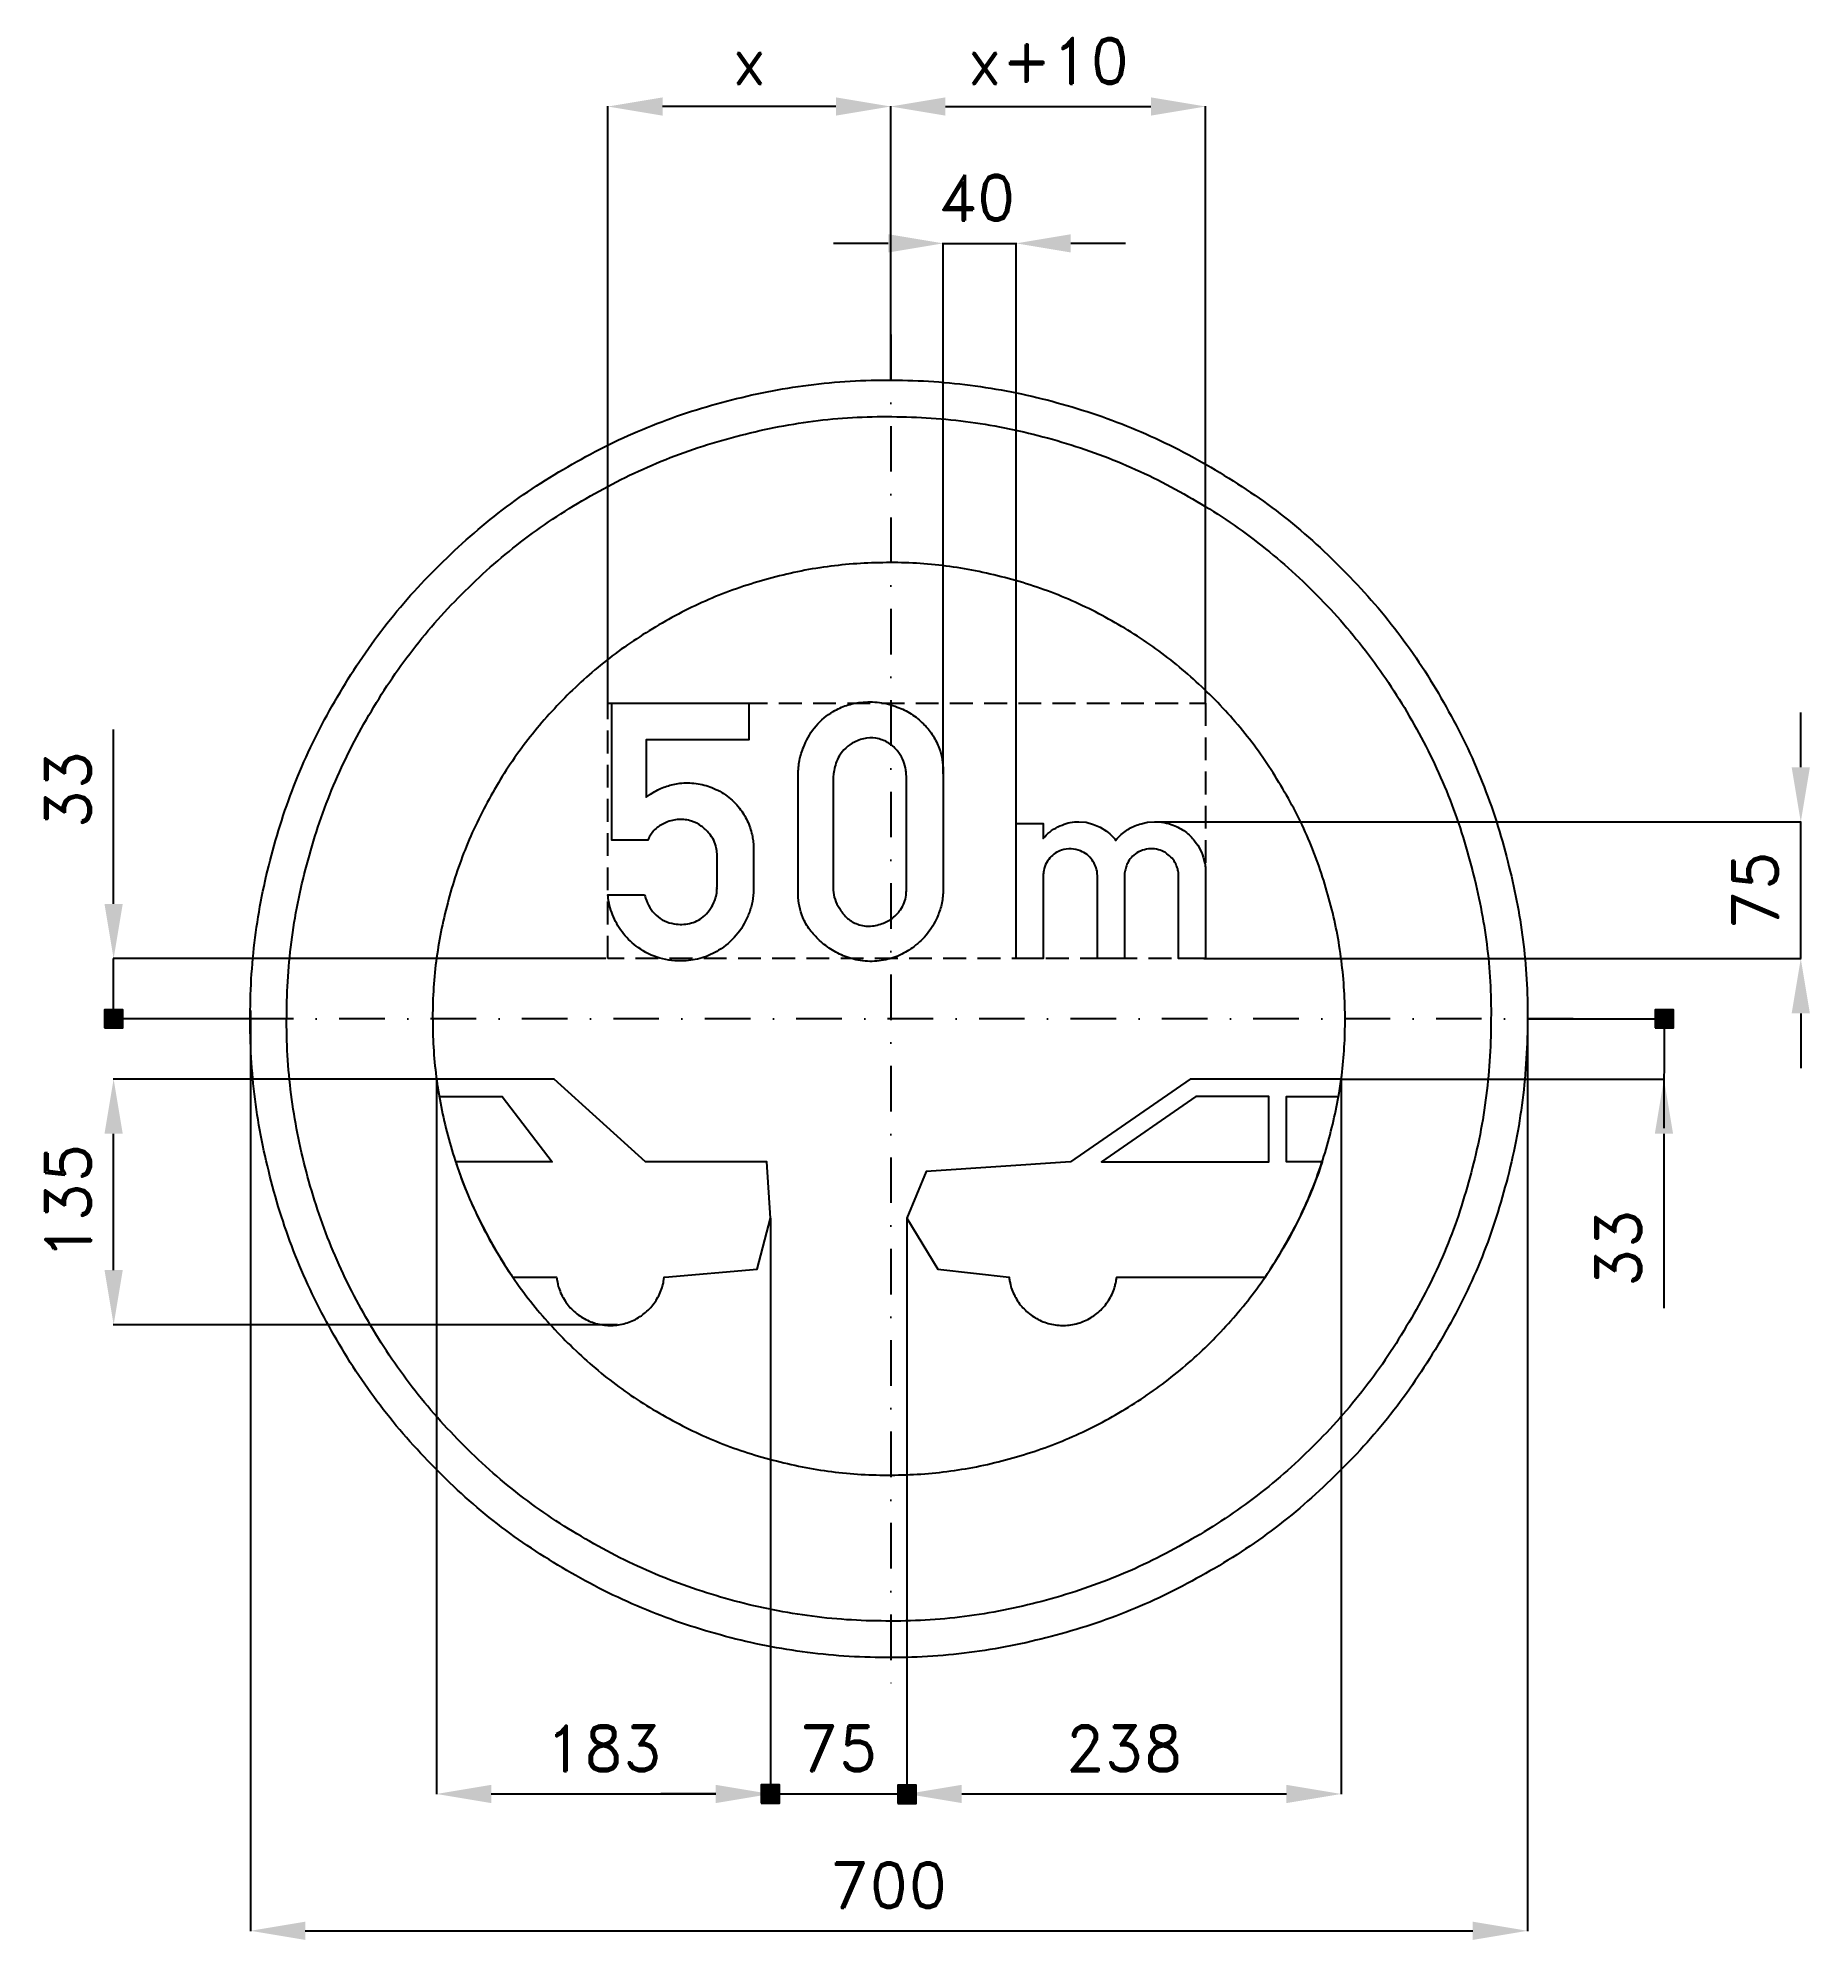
# Model space of a CAD drawing. Header units: millimetres. Extents: x -466 to 505, y -505 to 538.
import ezdxf

# ---------------------------------------------------------------- set-up
doc = ezdxf.new("R2010")
doc.units = ezdxf.units.MM
doc.header["$LTSCALE"] = 5
doc.linetypes.add('ČERCHOVANÁX2', pattern=[2, 1, -0.5, 0, -0.5])
doc.linetypes.add('ČÁRKOVANÁX2', pattern=[1.5, 1, -0.5])
doc.layers.add('Kóty', color=2, linetype='Continuous')
doc.layers.add('Značka', color=7, linetype='Continuous')
doc.styles.get("Standard").update_dxf_attribs({"font": 'romand.shx', "height": 25})
doc.dimstyles.get("Standard").update_dxf_attribs({"dimtxt": 25, "dimasz": 30, "dimexe": 0.18, "dimexo": 0.0625, "dimgap": 12.5, "dimtad": 1, "dimdec": 0, "dimzin": 0, "dimdsep": 46, "dimtxsty": 'Standard', "dimcen": 0.09, "dimadec": 0, "dimazin": 0, "dimtfac": 1, "dimtdec": 0, "dimtofl": 0, "dimtmove": 0, "dimatfit": 3, "dimfxl": 1, "dimtolj": 1, "dimtzin": 0, "dimarcsym": 0})

msp = doc.modelspace()

# ---------------------------------------------------------------- texts
at = {"layer": 'Kóty', "char_height": 25, "attachment_point": 5}
for s, insert in [('\\A1;x+10', (87.3, 525)), ('\\A1;x', (-76.5, 525)), ('\\A1;40', (48.1, 450))]:
    msp.add_mtext(s, dxfattribs=dict(at, insert=insert))
at = {"layer": 'Kóty', "char_height": 25, "attachment_point": 5, "rotation": 90}
for insert in [(-449.9, 125.7), (399.8, -125.7)]:
    msp.add_mtext('\\A1;33', dxfattribs=dict(at, insert=insert))

# ---------------------------------------------------------------- blocks, each defined once
blk = doc.blocks.new('*D2')
at = {"layer": 'Defpoints', "color": 0, "transparency": 16777216}
for p in [(-349.9, 4.7), (350, -4.5), (350, -499.8)]:
    blk.add_point(p, dxfattribs=at)
at = {"layer": 'Kóty', "color": 0, "lineweight": -2, "transparency": 16777216}
for p, q in [((-349.9, 4.6), (-349.9, -500)), ((350, -4.5), (350, -500)), ((-319.9, -499.8), (320, -499.8))]:
    blk.add_line(p, q, dxfattribs=at)
at = {"layer": 'Kóty', "color": 0, "transparency": 16777216}
for points in [[(-319.9, -494.8), (-319.9, -504.8), (-349.9, -499.8)], [(320, -494.8), (320, -504.8), (350, -499.8)]]:
    blk.add_solid(points, dxfattribs=at)
at = {"layer": 'Kóty', "color": 0, "transparency": 16777216, "insert": (0, -474.8), "char_height": 25, "attachment_point": 5}
blk.add_mtext('\\A1;700', dxfattribs=at)
blk = doc.blocks.new('*D4')
at = {"layer": 'Defpoints', "color": 0, "transparency": 16777216}
for p in [(-424.9, -33), (-183.5, -33), (-148.6, -167.7)]:
    blk.add_point(p, dxfattribs=at)
at = {"layer": 'Kóty', "color": 0, "lineweight": -2, "transparency": 16777216}
for p, q in [((-183.6, -33), (-425.1, -33)), ((-424.9, -137.7), (-424.9, -63)), ((-148.7, -167.7), (-425.1, -167.7))]:
    blk.add_line(p, q, dxfattribs=at)
at = {"layer": 'Kóty', "color": 0, "transparency": 16777216}
for points in [[(-429.9, -63), (-419.9, -63), (-424.9, -33)], [(-429.9, -137.7), (-419.9, -137.7), (-424.9, -167.7)]]:
    blk.add_solid(points, dxfattribs=at)
at = {"layer": 'Kóty', "color": 0, "transparency": 16777216, "insert": (-449.9, -100.4), "char_height": 25, "attachment_point": 5, "rotation": 90}
blk.add_mtext('\\A1;135', dxfattribs=at)
blk = doc.blocks.new('*D5')
at = {"layer": 'Defpoints', "color": 0, "transparency": 16777216}
for p in [(-247.9, -33), (-64.9, -109.2), (-64.9, -424.8)]:
    blk.add_point(p, dxfattribs=at)
at = {"layer": 'Kóty', "color": 0, "lineweight": -2, "transparency": 16777216}
for p, q in [((-247.9, -33.1), (-247.9, -425)), ((-64.9, -109.2), (-64.9, -425)), ((-217.9, -424.8), (-94.9, -424.8))]:
    blk.add_line(p, q, dxfattribs=at)
at = {"layer": 'Kóty', "color": 0, "transparency": 16777216}
for points in [[(-217.9, -419.8), (-217.9, -429.8), (-247.9, -424.8)], [(-94.9, -419.8), (-94.9, -429.8), (-64.9, -424.8)]]:
    blk.add_solid(points, dxfattribs=at)
at = {"layer": 'Kóty', "color": 0, "transparency": 16777216, "insert": (-156.4, -399.8), "char_height": 25, "attachment_point": 5}
blk.add_mtext('\\A1;183', dxfattribs=at)
blk = doc.blocks.new('*D6')
at = {"layer": 'Defpoints', "color": 0, "transparency": 16777216}
for p in [(247.9, -33), (9.9, -109.2), (247.9, -424.8)]:
    blk.add_point(p, dxfattribs=at)
at = {"layer": 'Kóty', "color": 0, "lineweight": -2, "transparency": 16777216}
for p, q in [((247.9, -33.1), (247.9, -425)), ((9.9, -109.2), (9.9, -425)), ((39.9, -424.8), (217.9, -424.8))]:
    blk.add_line(p, q, dxfattribs=at)
at = {"layer": 'Kóty', "color": 0, "transparency": 16777216}
for points in [[(39.9, -419.8), (39.9, -429.8), (9.9, -424.8)], [(217.9, -419.8), (217.9, -429.8), (247.9, -424.8)]]:
    blk.add_solid(points, dxfattribs=at)
at = {"layer": 'Kóty', "color": 0, "transparency": 16777216, "insert": (128.9, -399.8), "char_height": 25, "attachment_point": 5}
blk.add_mtext('\\A1;238', dxfattribs=at)
blk = doc.blocks.new('*D7')
at = {"layer": 'Defpoints', "color": 0, "transparency": 16777216}
for p in [(-64.9, -109.2), (9.9, -109.2), (9.9, -424.8)]:
    blk.add_point(p, dxfattribs=at)
at = {"layer": 'Kóty', "color": 0, "lineweight": -2, "transparency": 16777216}
for p, q in [((-64.9, -109.2), (-64.9, -425)), ((9.9, -109.3), (9.9, -425)), ((-94.9, -424.8), (-124.9, -424.8)), ((39.9, -424.8), (69.9, -424.8))]:
    blk.add_line(p, q, dxfattribs=at)
at = {"layer": 'Kóty', "color": 0, "transparency": 16777216}
for points in [[(-94.9, -419.8), (-94.9, -429.8), (-64.9, -424.8)], [(39.9, -419.8), (39.9, -429.8), (9.9, -424.8)]]:
    blk.add_solid(points, dxfattribs=at)
at = {"layer": 'Kóty', "color": 0, "transparency": 16777216, "insert": (-27.5, -399.8), "char_height": 25, "attachment_point": 5}
blk.add_mtext('\\A1;75', dxfattribs=at)
blk = doc.blocks.new('*D8')
at = {"layer": 'Defpoints', "color": 0, "transparency": 16777216}
for p in [(148.2, 107.9), (499.8, 107.9), (172.7, 33)]:
    blk.add_point(p, dxfattribs=at)
at = {"layer": 'Kóty', "color": 0, "lineweight": -2, "transparency": 16777216}
for p, q in [((499.8, 137.9), (499.8, 167.9)), ((148.2, 107.9), (500, 107.9)), ((172.8, 33), (500, 33)), ((499.8, 3), (499.8, -27))]:
    blk.add_line(p, q, dxfattribs=at)
at = {"layer": 'Kóty', "color": 0, "transparency": 16777216}
for points in [[(494.8, 137.9), (504.8, 137.9), (499.8, 107.9)], [(494.8, 3), (504.8, 3), (499.8, 33)]]:
    blk.add_solid(points, dxfattribs=at)
at = {"layer": 'Kóty', "color": 0, "transparency": 16777216, "insert": (474.8, 70.5), "char_height": 25, "attachment_point": 5, "rotation": 90}
blk.add_mtext('\\A1;75', dxfattribs=at)

# ---------------------------------------------------------------- dimensions: what is measured, and where the dimension line sits
at = {"layer": 'Kóty'}
for base, p1, p2, picture, middle in [((499.8, 107.9), (172.7, 33), (148.2, 107.9), '*D8', (474.8, 70.5)), ((-424.9, -33), (-148.6, -167.7), (-183.5, -33), '*D4', (-449.9, -100.4))]:
    dim = msp.add_linear_dim(base=base, p1=p1, p2=p2, angle=90, dimstyle='Standard', dxfattribs=at)
    dim.commit()
    dim.dimension.update_dxf_attribs({"geometry": picture, "text_midpoint": middle})
for base, p1, p2, picture, middle in [((350, -499.8), (-349.9, 4.7), (350, -4.5), '*D2', (0, -474.8)), ((-64.9, -424.8), (-247.9, -33), (-64.9, -109.2), '*D5', (-156.4, -399.8)), ((247.9, -424.8), (9.9, -109.2), (247.9, -33), '*D6', (128.9, -399.8)), ((9.9, -424.8), (-64.9, -109.2), (9.9, -109.2), '*D7', (-27.5, -399.8))]:
    dim = msp.add_linear_dim(base=base, p1=p1, p2=p2, dimstyle='Standard', dxfattribs=at)
    dim.commit()
    dim.dimension.update_dxf_attribs({"geometry": picture, "text_midpoint": middle})

# ---------------------------------------------------------------- hatches: boundary and pattern name
at = {"layer": 'Kóty'}
h = msp.add_hatch(color=256, dxfattribs=at)
h.dxf.hatch_style = 1
h.paths.add_polyline_path([(-429.9, -5), (-419.9, -5), (-419.9, 5), (-429.9, 5)])
h = msp.add_hatch(color=256, dxfattribs=at)
h.dxf.hatch_style = 1
h.paths.add_polyline_path([(420, -5), (430, -5), (430, 5), (420, 5)])
h = msp.add_hatch(color=256, dxfattribs=at)
h.dxf.hatch_style = 1
h.paths.add_polyline_path([(-69.9, -429.8), (-59.9, -429.8), (-59.9, -419.8), (-69.9, -419.8)])
h = msp.add_hatch(color=256, dxfattribs=at)
h.dxf.hatch_style = 1
h.paths.add_polyline_path([(4.9, -430), (14.9, -430), (14.9, -420), (4.9, -420)])

# ---------------------------------------------------------------- linework, layer by layer
for p, q in [((-154, 173.1), (-154, 500.2)), ((-29, 500), (-124, 500)), ((1, 350), (1, 500.2)), ((1, 350), (1, 500.2)), ((31, 500), (143.6, 500)), ((173.6, 173.1), (173.6, 500.2)), ((-0.3, 425), (-30.3, 425)), ((29.7, 134.3), (29.7, 425.2)), ((69.7, 107.1), (69.7, 425.2)), ((129.7, 425), (99.7, 425)), ((-424.9, 63), (-424.9, 158.5)), ((-155.1, 33), (-425.1, 33)), ((172.7, 33), (425, 33)), ((-349.9, 0), (-425.1, 0)), ((350, 0), (425, 0)), ((425, 0), (424.8, -60)), ((247.9, -33), (425, -33)), ((424.8, -63), (424.8, -158.5))]:
    msp.add_line(p, q, dxfattribs=at)
for points in [[(29.7, 425), (69.7, 425)], [(499.8, 33), (499.8, 107.9)], [(-424.9, 0), (-424.9, 33)], [(-429.9, 5), (-419.9, -5)], [(-419.9, 5), (-429.9, -5)], [(420, 5), (430, -5)], [(430, 5), (420, -5)], [(-69.9, -419.8), (-59.9, -429.8)], [(-59.9, -419.8), (-69.9, -429.8)], [(-64.9, -424.8), (9.9, -424.8)], [(4.9, -420), (14.9, -430)], [(14.9, -420), (4.9, -430)]]:
    msp.add_lwpolyline(points, dxfattribs=at)
for points in [[(-429.9, -5), (-419.9, -5), (-419.9, 5), (-429.9, 5)], [(420, -5), (430, -5), (430, 5), (420, 5)], [(-69.9, -429.8), (-59.9, -429.8), (-59.9, -419.8), (-69.9, -419.8)], [(4.9, -430), (14.9, -430), (14.9, -420), (4.9, -420)]]:
    msp.add_lwpolyline(points, close=True, dxfattribs=at)
for points in [[(-124, 505), (-124, 495), (-154, 500)], [(-29, 505), (-29, 495), (1, 500)], [(31, 505), (31, 495), (1, 500)], [(143.6, 505), (143.6, 495), (173.6, 500)], [(-0.3, 430), (-0.3, 420), (29.7, 425)], [(99.7, 430), (99.7, 420), (69.7, 425)], [(-429.9, 63), (-419.9, 63), (-424.9, 33)], [(419.8, -63), (429.8, -63), (424.8, -33)]]:
    msp.add_solid(points, dxfattribs=at)
at = {"layer": 'Značka', "color": 6, "linetype": 'ČERCHOVANÁX2', "lineweight": 25, "ltscale": 5}
for p, q in [((1, 375), (1, -375)), ((375, 0), (-375, 0))]:
    msp.add_line(p, q, dxfattribs=at)
at = {"layer": 'Značka', "color": 5}
for points in [[(350, 0, -0.001598), (350, -2.3, -0.00149), (350, -4.6, -0.032171), (346.5, -50.2, -0.035727), (336.9, -95, -0.036661), (321.8, -138.3, -0.034749), (300.8, -178.9, -0.034044), (275, -216.8, -0.034447), (244.2, -250.7, -0.034568), (209.5, -280.6, -0.034426), (171, -305.4, -0.034392), (129.8, -325.2, -0.034416), (86.1, -339.2, -0.034424), (41.2, -347.7, -0.034402), (-4.6, -350, -0.034408), (-50.2, -346.5, -0.034408), (-95, -336.9, -0.034406), (-138.2, -321.7, -0.034409), (-178.9, -300.8, -0.0344), (-216.8, -275, -0.03442), (-250.7, -244.2, -0.034422), (-280.6, -209.5, -0.03441), (-305.4, -171, -0.034416), (-325.2, -129.8, -0.034421), (-339.2, -86.2, -0.034412), (-347.7, -41.2, -0.034418), (-350, 4.6, -0.034418), (-346.5, 50.2, -0.034415), (-336.9, 95, -0.034415), (-321.7, 138.2, -0.034425), (-300.8, 178.9, -0.034414), (-275, 216.8, -0.03442), (-244.2, 250.7, -0.034427), (-209.5, 280.6, -0.034432), (-171, 305.4, -0.034418), (-129.8, 325.2, -0.034406), (-86.2, 339.2, -0.034412), (-41.2, 347.7, -0.034413), (4.6, 350, -0.034408), (50.2, 346.5, -0.034427), (95, 336.9, -0.034419), (138.2, 321.7, -0.034405), (178.9, 300.8, -0.034422), (216.8, 275, -0.03441), (250.7, 244.2, -0.034418), (280.6, 209.5, -0.034494), (305.4, 171, -0.034416), (325.2, 129.8, -0.034081), (339.2, 86.1, -0.032791), (347.5, 43.4, -0.034266), (350, 0)], [(-133.9, 67.9), (-133.6, 67), (-133.3, 66.1, 0.061296), (-131.1, 61, 0.076034), (-127.5, 56.8, 0.081283), (-123, 53.7, 0.073924), (-117.6, 52.1, 0.102531), (-109.2, 52.3, 0.116958), (-101.8, 55.9, 0.072246), (-98.4, 59.4, 0.058772), (-96, 63.7, 0.043911), (-94.7, 67.2, 0.050815), (-94.2, 70.9, 0.010823), (-94.2, 71.9, 0.003691), (-94.1, 72.9), (-94.1, 89.9), (-94.3, 91.9, 0.026033), (-94.6, 93.8, 0.068323), (-96, 97.9, 0.054085), (-98.5, 101.5, 0.069204), (-102.8, 105.6, 0.080532), (-108.1, 108.3, 0.097827), (-115.1, 109.3, 0.091076), (-122.1, 107.6, 0.085404), (-127.6, 104.3, 0.103671), (-131.5, 99.2), (-131.8, 98.6), (-132.1, 98), (-151.8, 98), (-151.8, 173), (-76.8, 173), (-76.8, 153), (-133, 153), (-133, 121.5), (-130.7, 123.1), (-128.3, 124.6, -0.051695), (-121.7, 127.5, -0.052665), (-114.6, 129.1, -0.065834), (-105.7, 129, -0.065629), (-97, 126.7, -0.069369), (-88.6, 122.1, -0.07135), (-81.9, 115.4, -0.059648), (-77.6, 108.5, -0.053799), (-75, 100.8, -0.024816), (-74.4, 97.7, -0.033726), (-74.2, 94.5), (-74.2, 94.1), (-74.2, 93.7), (-74.2, 71.2), (-74.2, 70.2, -0.005145), (-74.2, 69.2, -0.045361), (-75.1, 62.8, -0.043654), (-77.2, 56.6, -0.080871), (-83.7, 45.8, -0.084554), (-93.3, 37.6, -0.069848), (-102.4, 33.4, -0.066791), (-112.4, 31.8, -0.08465), (-125.5, 33.3, -0.088759), (-137.4, 39.1, -0.074218), (-145.4, 46.6, -0.070921), (-150.9, 55.9, -0.035796), (-152.7, 60.9, -0.037147), (-153.8, 66.1), (-153.9, 67), (-154, 67.9), (-133.9, 67.9)], [(-49.7, 132.5), (-49.7, 133.7, -0.006036), (-49.7, 135, -0.049057), (-48.8, 142.6, -0.05004), (-46.3, 150, -0.079542), (-39.9, 160.6, -0.089063), (-30.5, 168.4, -0.059789), (-23.2, 171.8, -0.051953), (-15.4, 173.4, -0.062025), (-5.2, 173.4, -0.064488), (4.6, 170.9, -0.055464), (12.3, 167.1, -0.055497), (18.9, 161.7, -0.051155), (23.7, 155.9, -0.054912), (27.2, 149.2, -0.04527), (29, 143.4, -0.046012), (29.7, 137.5, -0.012403), (29.8, 135.4, -0.004214), (29.7, 133.3), (29.7, 72.3), (29.7, 71, -0.006814), (29.7, 69.8, -0.051746), (28.8, 62.5, -0.049733), (26.4, 55.6, -0.066831), (21.2, 46.8, -0.065889), (13.8, 39.7, -0.061143), (6, 34.9, -0.06421), (-2.9, 32.2, -0.069727), (-13, 31.6, -0.067416), (-22.9, 33.8, -0.056754), (-30.9, 37.6, -0.049581), (-38, 43, -0.047977), (-43.3, 48.8, -0.065859), (-47.2, 55.6, -0.054763), (-49, 61.7, -0.042332), (-49.7, 68.1, -0.009307), (-49.7, 70.2, -0.003043), (-49.7, 72.3), (-49.7, 132.5)], [(-30.5, 132.5), (-30.5, 72.3, 0.003191), (-30.5, 71.4, 0.009614), (-30.5, 70.6, 0.073932), (-29.5, 65.4, 0.059511), (-27.1, 60.6, 0.070704), (-23.2, 55.6, 0.094557), (-17.9, 52.2, 0.10831), (-10.9, 50.8, 0.087526), (-3.7, 52.2, 0.078107), (2, 55.2, 0.088078), (6.3, 59.8, 0.061835), (8.4, 63.6, 0.061216), (9.4, 67.7, 0.025187), (9.6, 70, 0.00847), (9.7, 72.3), (9.7, 132.5), (9.5, 134.4, 0.016455), (9.3, 136.4, 0.058381), (8, 141.3, 0.064807), (5.5, 145.8, 0.088118), (0.7, 150.6, 0.097852), (-5.4, 153.4, 0.099856), (-12.2, 153.8, 0.08821), (-18.8, 151.7, 0.074206), (-23.6, 148.4, 0.075661), (-27.2, 143.9, 0.052603), (-29, 140.1, 0.046073), (-30, 136.1), (-30.3, 134.3), (-30.5, 132.5)], [(69.7, 33), (69.7, 107.1), (84.6, 107.1), (84.6, 98.8), (85.4, 99.7), (86.2, 100.6, -0.053813), (90.3, 103.9, -0.054537), (95, 106.2, -0.049746), (99.4, 107.6, -0.049875), (104.1, 108), (108.2, 107.7), (112.2, 106.6), (115.9, 105), (119.3, 102.8), (121.1, 101.4), (122.8, 99.7), (123.6, 98.8), (124.3, 97.8), (125.2, 98.8), (126.1, 99.8, -0.072012), (131.7, 104.2, -0.066385), (138.2, 106.9), (141.8, 107.7), (145.5, 108, -0.050546), (150.8, 107.6, -0.049612), (155.9, 106.1, -0.06831), (162.4, 102.6, -0.07336), (167.6, 97.5, -0.056858), (170.7, 92.6, -0.048854), (172.7, 87.2), (173.2, 85.2, -0.024895), (173.5, 83.2), (173.6, 82.3), (173.6, 81.4), (173.6, 33), (158.8, 33), (158.8, 78.4), (158.8, 78.9), (158.7, 79.5, 0.050187), (158.3, 82.2, 0.050827), (157.2, 84.9, 0.067771), (155.2, 88, 0.066823), (152.4, 90.5, 0.073356), (148.7, 92.4, 0.074294), (144.6, 93.2, 0.080656), (140.1, 92.7, 0.080716), (135.9, 90.9, 0.070468), (132.9, 88.4, 0.075302), (130.8, 85.2, 0.050771), (129.8, 82.6, 0.03301), (129.2, 79.8), (129.2, 79.4), (129.1, 78.9), (129.1, 33), (114.3, 33), (114.3, 78.6), (114.2, 79.3), (114.2, 79.9, 0.073698), (113.3, 83.6, 0.069048), (111.5, 86.9, 0.074698), (108.6, 90, 0.073683), (105, 92, 0.08909), (99.9, 93.2, 0.093576), (94.7, 92.4, 0.07318), (91.2, 90.8, 0.071074), (88.3, 88.2, 0.076939), (85.9, 84.5, 0.078033), (84.7, 80.3), (84.7, 79.8), (84.6, 79.2), (84.6, 33), (69.7, 33)]]:
    msp.add_lwpolyline(points, format="xyb", dxfattribs=at)
at = {"layer": 'Značka', "color": 1}
for points in [[(330, 0, -0.001695), (330, -2.2, -0.00147), (330, -4.3, -0.032168), (326.7, -47.3, -0.035723), (317.6, -89.6, -0.036671), (303.4, -130.4, -0.034751), (283.6, -168.7, -0.034044), (259.2, -204.4, -0.034444), (230.3, -236.4, -0.034565), (197.5, -264.5, -0.034423), (161.2, -287.9, -0.034382), (122.3, -306.6, -0.034413), (81.2, -319.9, -0.034419), (38.8, -327.9, -0.034415), (-4.3, -330, -0.034418), (-47.4, -326.7, -0.03441), (-89.6, -317.6, -0.034406), (-130.3, -303.3, -0.034413), (-168.7, -283.6, -0.034427), (-204.4, -259.3, -0.034422), (-236.4, -230.3, -0.034415), (-264.5, -197.5, -0.03441), (-287.9, -161.2, -0.034418), (-306.6, -122.3, -0.034417), (-319.9, -81.2, -0.034414), (-327.9, -38.8, -0.034414), (-330, 4.3, -0.034411), (-326.7, 47.4, -0.034423), (-317.6, 89.6, -0.034416), (-303.3, 130.3, -0.034423), (-283.6, 168.7, -0.034416), (-259.3, 204.4, -0.034417), (-230.3, 236.4, -0.034415), (-197.5, 264.5, -0.03442), (-161.2, 287.9, -0.03442), (-122.3, 306.6, -0.03441), (-81.2, 319.8, -0.034415), (-38.8, 327.9, -0.034416), (4.3, 330, -0.034406), (47.4, 326.7, -0.03442), (89.6, 317.6, -0.034416), (130.3, 303.3, -0.034408), (168.7, 283.6, -0.034432), (204.4, 259.3, -0.034401), (236.4, 230.3, -0.034415), (264.5, 197.5, -0.034487), (287.9, 161.2, -0.034422), (306.6, 122.4, -0.034075), (319.8, 81.2, -0.032797), (327.7, 40.9, -0.034261), (330, 0)], [(250, 0), (250, 1.6), (250, 3.3, 0.032167), (247.5, 35.9, 0.035724), (240.6, 67.9, 0.036655), (229.9, 98.8, 0.034752), (214.8, 127.8, 0.034026), (196.4, 154.8, 0.034444), (174.4, 179.1, 0.034551), (149.6, 200.4, 0.034434), (122.2, 218.1, 0.034377), (92.7, 232.3, 0.034421), (61.5, 242.3, 0.034422), (29.4, 248.4, 0.034425), (-3.3, 250, 0.03441), (-35.9, 247.5, 0.034419), (-67.9, 240.6, 0.034408), (-98.7, 229.8, 0.034416), (-127.8, 214.8, 0.034409), (-154.8, 196.4, 0.034421), (-179.1, 174.4, 0.034406), (-200.4, 149.6, 0.034425), (-218.1, 122.2, 0.034414), (-232.3, 92.7, 0.034431), (-242.3, 61.5, 0.034413), (-248.4, 29.4, 0.034419), (-250, -3.3, 0.034425), (-247.5, -35.9, 0.034417), (-240.6, -67.9, 0.034419), (-229.8, -98.7, 0.034423), (-214.9, -127.8, 0.034415), (-196.4, -154.8, 0.034406), (-174.4, -179.1, 0.034411), (-149.7, -200.4, 0.0344), (-122.2, -218.1, 0.034407), (-92.7, -232.3, 0.034408), (-61.5, -242.3, 0.034434), (-29.4, -248.4, 0.034411), (3.3, -250, 0.034411), (35.9, -247.5, 0.034417), (67.9, -240.6, 0.034407), (98.7, -229.8, 0.034423), (127.8, -214.9, 0.034427), (154.8, -196.4, 0.034406), (179.1, -174.4, 0.034417), (200.4, -149.6, 0.034496), (218.1, -122.2, 0.034415), (232.3, -92.7, 0.034082), (242.3, -61.5, 0.032804), (248.2, -31, 0.034275), (250, 0)]]:
    msp.add_lwpolyline(points, format="xyb", dxfattribs=at)
at = {"layer": 'Značka', "color": 6, "linetype": 'ČÁRKOVANÁX2', "ltscale": 2.5}
msp.add_lwpolyline([(-154, 33), (-154, 173), (173.6, 173), (173.6, 33), (-154, 33)], dxfattribs=at)
at = {"layer": 'Značka', "color": 5}
for points in [[(-206.2, -141.5), (-182.2, -141.5), (-181.8, -143.6), (-181.8, -143.7), (-181.8, -143.8), (-181.7, -144.2), (-181.6, -144.6), (-181.5, -145.1), (-181.4, -145.6), (-181.2, -146.6), (-180.9, -147.5), (-180.6, -148.4), (-180.2, -149.3), (-179.9, -150.2), (-179.4, -151.1), (-179, -152), (-178.5, -152.8), (-178, -153.7), (-177.5, -154.5), (-177, -155.3), (-176.4, -156.1), (-175.8, -156.9), (-175.2, -157.6), (-174.6, -158.3), (-173.9, -159), (-173.2, -159.7), (-172.5, -160.4), (-171.8, -161), (-171, -161.6), (-170.2, -162.2), (-169.4, -162.8), (-168.6, -163.3), (-167.8, -163.8), (-167, -164.3), (-166.1, -164.8), (-165.2, -165.2), (-164.3, -165.6), (-163.4, -166), (-162.5, -166.3), (-161.6, -166.6), (-160.7, -166.9), (-159.7, -167.1), (-158.8, -167.4), (-157.8, -167.6), (-156.9, -167.7), (-155.9, -167.8), (-154.9, -167.9), (-154, -168), (-153, -168), (-152, -168), (-151.1, -168), (-150.1, -167.9), (-149.1, -167.8), (-148.2, -167.7), (-147.2, -167.5), (-146.2, -167.3), (-145.3, -167.1), (-144.4, -166.8), (-143.4, -166.6), (-142.5, -166.2), (-141.6, -165.9), (-140.7, -165.5), (-139.8, -165.1), (-138.9, -164.7), (-138.1, -164.2), (-137.3, -163.7), (-136.4, -163.2), (-135.6, -162.7), (-134.8, -162.1), (-134.1, -161.5), (-133.3, -160.9), (-132.6, -160.2), (-131.9, -159.6), (-131.2, -158.9), (-130.5, -158.2), (-129.9, -157.4), (-129.3, -156.7), (-128.7, -155.9), (-128.1, -155.1), (-127.6, -154.3), (-127.1, -153.5), (-126.6, -152.6), (-126.1, -151.8), (-125.7, -150.9), (-125.3, -150), (-124.9, -149.1), (-124.6, -148.2), (-124.3, -147.3), (-124, -146.4), (-123.9, -145.8), (-123.7, -145.2), (-123.6, -144.7), (-123.5, -144.2), (-123.5, -144.1), (-123.5, -143.9), (-123.1, -141.5), (-122.8, -141.5), (-72.1, -137.1), (-64.9, -109.2), (-66.8, -78.3), (-133.3, -78.3), (-183.5, -33), (-247.9, -33), (-247.9, -33.1), (-247.8, -33.3), (-247.8, -33.9), (-247.7, -34.4), (-247.6, -35.2), (-247.5, -35.9), (-247.2, -37.6), (-247, -39.3), (-246.8, -40.6), (-246.5, -42), (-246.5, -42.3), (-246.4, -42.6), (-211.9, -42.6), (-184.5, -78.3), (-237.4, -78.3), (-237.1, -79.4), (-236.8, -80.4), (-235.3, -84.5), (-233.8, -88.6), (-231.9, -93.7), (-229.8, -98.7), (-226.4, -106.2), (-222.8, -113.5), (-218.9, -120.7), (-214.8, -127.8), (-212.7, -131.3), (-210.6, -134.7), (-208.9, -137.4), (-207.1, -140.1), (-206.6, -140.8), (-206.2, -141.5)], [(215, -127.7), (215.8, -126.3), (216.7, -124.9), (219.9, -119.2), (223, -113.4), (226, -107.6), (228.7, -101.6), (229.4, -100.1), (230, -98.6), (230.5, -97.6), (230.9, -96.6), (232.5, -92.6), (234.1, -88.6), (235.6, -84.5), (236.9, -80.4), (237.3, -79.4), (237.6, -78.3), (218, -78.3), (218, -42.6), (246.5, -42.6), (246.6, -42.3), (246.6, -42), (246.8, -40.7), (247, -39.4), (247.2, -38.1), (247.4, -36.8), (247.5, -36.5), (247.5, -36.1), (247.5, -36), (247.6, -35.8), (247.6, -35.2), (247.7, -34.6), (247.8, -33.9), (247.9, -33.3), (247.9, -33.2), (247.9, -33), (165.2, -33), (99.6, -78.3), (20.5, -83.6), (9.9, -109.2), (26.8, -137.1), (65.9, -141.5), (65.9, -141.6), (65.9, -141.7), (66, -142.1), (66, -142.5), (66.1, -143), (66.2, -143.6), (66.3, -144.1), (66.4, -144.6), (66.5, -145.1), (66.6, -145.6), (66.8, -146.6), (67.1, -147.5), (67.4, -148.4), (67.8, -149.3), (68.2, -150.2), (68.6, -151.1), (69, -152), (69.5, -152.8), (70, -153.7), (70.5, -154.5), (71, -155.3), (71.6, -156.1), (72.2, -156.9), (72.8, -157.6), (73.4, -158.3), (74.1, -159), (74.8, -159.7), (75.5, -160.4), (76.2, -161), (77, -161.6), (77.8, -162.2), (78.6, -162.8), (79.4, -163.3), (80.2, -163.8), (81.1, -164.3), (81.9, -164.8), (82.8, -165.2), (83.7, -165.6), (84.6, -166), (85.5, -166.3), (86.4, -166.6), (87.3, -166.9), (88.3, -167.1), (89.2, -167.4), (90.2, -167.6), (91.1, -167.7), (92.1, -167.8), (93.1, -167.9), (94, -168), (95, -168), (96, -168), (96.9, -168), (97.9, -167.9), (98.9, -167.8), (99.8, -167.7), (100.8, -167.5), (101.8, -167.3), (102.7, -167.1), (103.7, -166.8), (104.6, -166.6), (105.5, -166.2), (106.4, -165.9), (107.3, -165.5), (108.2, -165.1), (109.1, -164.7), (109.9, -164.2), (110.8, -163.7), (111.6, -163.2), (112.4, -162.7), (113.2, -162.1), (113.9, -161.5), (114.7, -160.9), (115.4, -160.2), (116.1, -159.6), (116.8, -158.9), (117.5, -158.2), (118.1, -157.4), (118.7, -156.7), (119.3, -155.9), (119.9, -155.1), (120.4, -154.3), (120.9, -153.5), (121.4, -152.6), (121.9, -151.8), (122.3, -150.9), (122.7, -150), (123.1, -149.1), (123.4, -148.2), (123.7, -147.3), (124, -146.4), (124.1, -145.8), (124.3, -145.2), (124.4, -144.6), (124.5, -143.9), (124.6, -143.3), (124.7, -142.7), (124.8, -142.2), (124.9, -141.7), (124.9, -141.6), (124.9, -141.5), (125.3, -141.5), (206.3, -141.5), (206.7, -140.8), (207.2, -140.1), (209, -137.4), (210.7, -134.6), (212.5, -131.9), (214.1, -129.1), (214.6, -128.4), (215, -127.7)], [(168.2, -42.6), (116.6, -78.3), (208.3, -78.3), (208.3, -42.6), (168.2, -42.6)]]:
    msp.add_lwpolyline(points, dxfattribs=at)

msp.set_redraw_order([(e.dxf.handle, doc.entitydb.next_handle()) for e in msp.query("TEXT MTEXT ATTDEF DIMENSION ARC_DIMENSION")])  # texts and dimensions are drawn at this point

doc.saveas('drawing.dxf')
